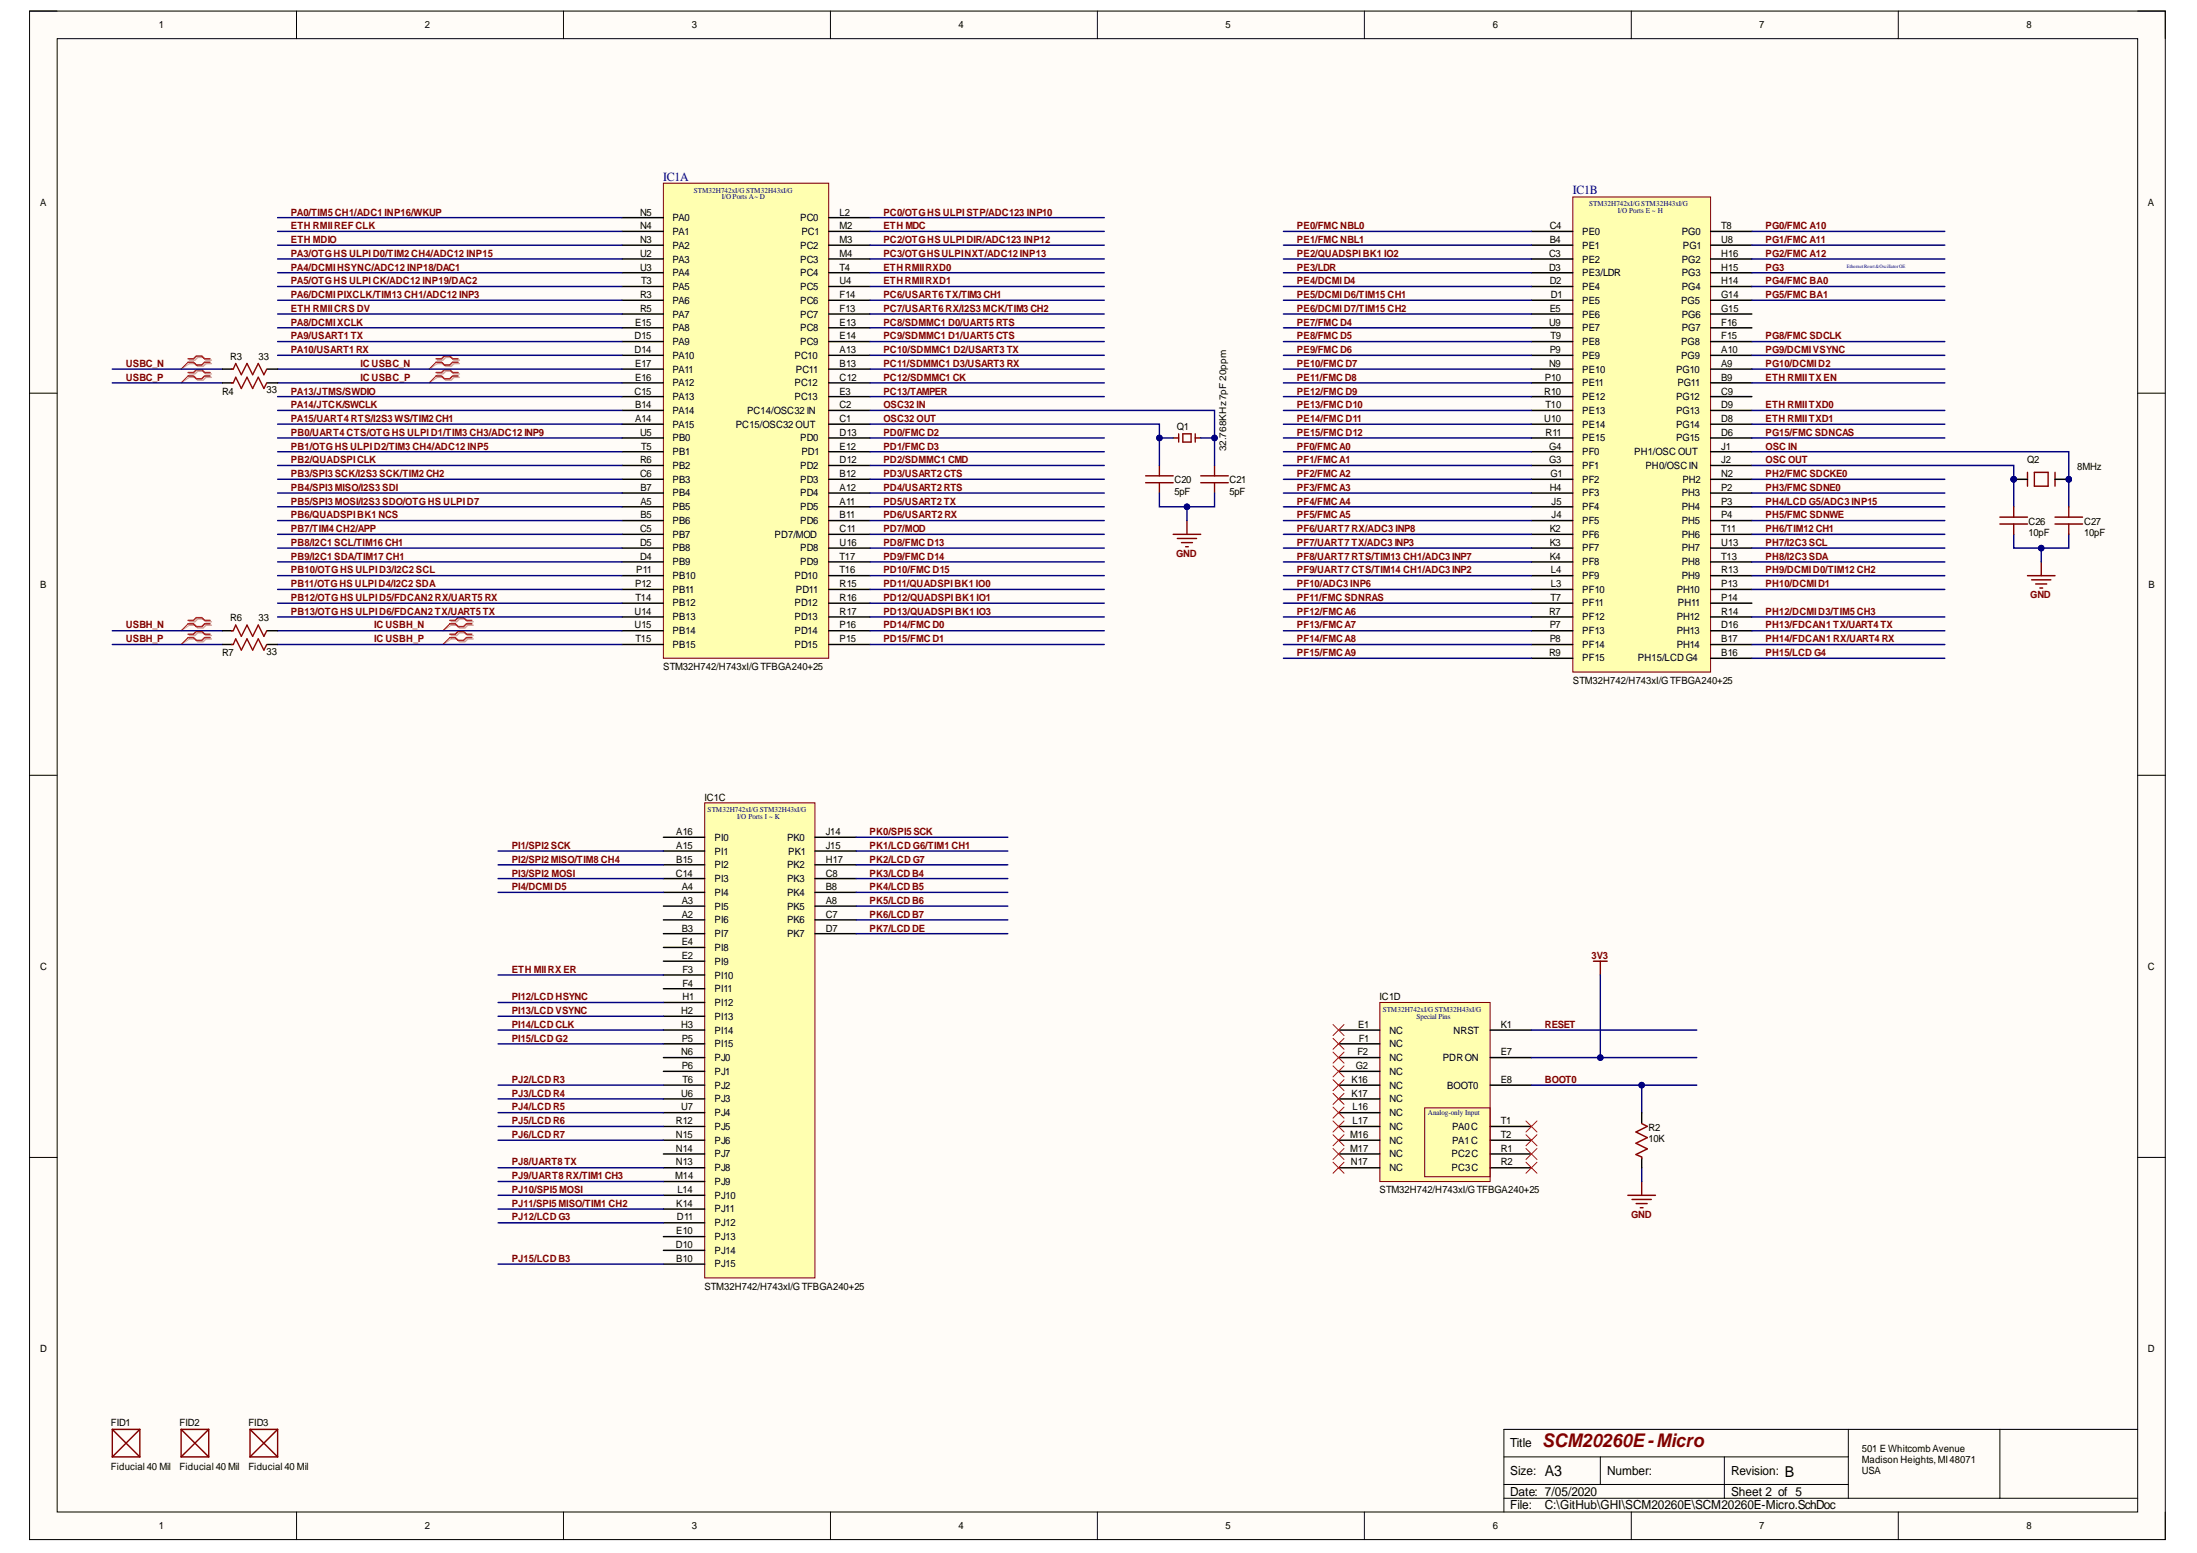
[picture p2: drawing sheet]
<svg xmlns="http://www.w3.org/2000/svg" width="297mm" height="210mm" viewBox="0 0 297 210" stroke-linecap="round" stroke-linejoin="round" font-family="sans-serif">
<defs><g id="words">
<text font-size="2.5" fill="#800000" x="208.5" y="195.6">SCM20260E-Micro</text>
<g font-size="2">
<text x="208.8" y="199.4">A3</text>
<text x="241.3" y="199.7">B</text>
</g>
<g font-size="1.7" fill="#000080">
<text x="89.7" y="24.4">IC1A</text>
<text x="212.7" y="26.3">IC1B</text>
</g>
<g font-size="1.7">
<text x="204.2" y="195.6">Title</text>
<text x="204.2" y="199.4">Size:</text>
<text x="204.2" y="202.1">Date: 7/05/2020</text>
<text x="217.3" y="199.4">Number:</text>
<text x="234.1" y="199.4">Revision:</text>
<text x="234.1" y="202.1">Sheet 2 of 5</text>
<text x="204.2" y="204">File:</text>
<text x="208.8" y="204">C:\GitHub\GHI\SCM20260E\SCM20260E-Micro.SchDoc</text>
</g>
<g font-size="1.4">
<text x="21.5" y="3.8">1</text>
<text x="57.4" y="3.8">2</text>
<text x="93.6" y="3.8">3</text>
<text x="129.6" y="3.8">4</text>
<text x="165.7" y="3.8">5</text>
<text x="201.8" y="3.8">6</text>
<text x="237.9" y="3.8">7</text>
<text x="274" y="3.8">8</text>
<text x="5.4" y="27.8">A</text>
<text x="86.5" y="29.2">N5</text>
<text x="90.9" y="29.9">PA0</text>
<text x="108.2" y="29.9">PC0</text>
<text x="113.5" y="29.2">L2</text>
<text x="290.4" y="27.8">A</text>
<text x="86.5" y="32.9">N3</text>
<text x="86.5" y="31">N4</text>
<text x="86.5" y="34.7">U2</text>
<text x="90.9" y="33.6">PA2</text>
<text x="90.9" y="31.8">PA1</text>
<text x="90.9" y="35.5">PA3</text>
<text x="108.2" y="33.6">PC2</text>
<text x="108.2" y="35.5">PC3</text>
<text x="108.4" y="31.8">PC1</text>
<text x="113.5" y="31">M2</text>
<text x="113.5" y="32.9">M3</text>
<text x="113.5" y="34.7">M4</text>
<text x="209.4" y="34.7">C3</text>
<text x="209.5" y="32.9">B4</text>
<text x="209.5" y="31">C4</text>
<text x="213.9" y="33.6">PE1</text>
<text x="213.9" y="35.5">PE2</text>
<text x="213.9" y="31.8">PE0</text>
<text x="227.4" y="35.5">PG2</text>
<text x="227.4" y="31.8">PG0</text>
<text x="227.5" y="33.6">PG1</text>
<text x="232.7" y="34.7">H16</text>
<text x="232.7" y="31">T8</text>
<text x="232.7" y="32.9">U8</text>
<text x="86.5" y="40.3">R3</text>
<text x="86.5" y="36.6">U3</text>
<text x="86.7" y="38.4">T3</text>
<text x="90.9" y="41.1">PA6</text>
<text x="90.9" y="39.2">PA5</text>
<text x="90.9" y="37.3">PA4</text>
<text x="108.2" y="41.1">PC6</text>
<text x="108.2" y="37.3">PC4</text>
<text x="108.2" y="39.2">PC5</text>
<text x="113.5" y="40.3">F14</text>
<text x="113.5" y="36.6">T4</text>
<text x="113.5" y="38.4">U4</text>
<text x="209.4" y="36.6">D3</text>
<text x="209.5" y="38.4">D2</text>
<text x="209.7" y="40.3">D1</text>
<text x="213.9" y="41.1">PE5</text>
<text x="213.9" y="39.2">PE4</text>
<text x="213.9" y="37.3">PE3/LDR</text>
<text x="227.3" y="41.1">PG5</text>
<text x="227.4" y="39.2">PG4</text>
<text x="227.4" y="37.3">PG3</text>
<text x="232.7" y="40.3">G14</text>
<text x="232.7" y="38.4">H14</text>
<text x="232.7" y="36.6">H15</text>
<text x="85.8" y="47.7">D14</text>
<text x="85.8" y="45.9">D15</text>
<text x="85.9" y="44">E15</text>
<text x="86.5" y="42.2">R5</text>
<text x="90.9" y="46.6">PA9</text>
<text x="90.9" y="44.8">PA8</text>
<text x="90.9" y="42.9">PA7</text>
<text x="108.2" y="44.8">PC8</text>
<text x="108.2" y="46.6">PC9</text>
<text x="108.2" y="42.9">PC7</text>
<text x="113.5" y="47.7">A13</text>
<text x="113.5" y="44">E13</text>
<text x="113.5" y="45.9">E14</text>
<text x="113.5" y="42.2">F13</text>
<text x="209.4" y="44">U9</text>
<text x="209.5" y="42.2">E5</text>
<text x="209.5" y="47.7">P9</text>
<text x="209.6" y="45.9">T9</text>
<text x="213.9" y="42.9">PE6</text>
<text x="213.9" y="46.6">PE8</text>
<text x="213.9" y="44.8">PE7</text>
<text x="227.3" y="46.6">PG8</text>
<text x="227.4" y="44.8">PG7</text>
<text x="227.4" y="42.9">PG6</text>
<text x="232.7" y="47.7">A10</text>
<text x="232.7" y="45.9">F15</text>
<text x="232.7" y="44">F16</text>
<text x="232.7" y="42.2">G15</text>
<text x="30" y="53.3">R4</text>
<text x="31.1" y="48.7">R3</text>
<text x="34.9" y="48.7">33</text>
<text x="36" y="53.2">33</text>
<text x="85.8" y="53.3">C15</text>
<text x="85.9" y="51.5">E16</text>
<text x="85.9" y="49.6">E17</text>
<text x="90.9" y="48.5">PA10</text>
<text x="90.9" y="52.2">PA12</text>
<text x="90.9" y="50.4">PA11</text>
<text x="107.4" y="48.5">PC10</text>
<text x="107.4" y="52.2">PC12</text>
<text x="107.6" y="50.4">PC11</text>
<text x="113.5" y="49.6">B13</text>
<text x="113.5" y="51.5">C12</text>
<text x="113.5" y="53.3">E3</text>
<text x="208.8" y="53.3">R10</text>
<text x="208.8" y="51.5">P10</text>
<text x="209.4" y="49.6">N9</text>
<text x="213.9" y="50.4">PE10</text>
<text x="213.9" y="48.5">PE9</text>
<text x="213.9" y="52.2">PE11</text>
<text x="226.6" y="50.4">PG10</text>
<text x="226.8" y="52.2">PG11</text>
<text x="227.3" y="48.5">PG9</text>
<text x="232.7" y="49.6">A9</text>
<text x="232.7" y="51.5">B9</text>
<text x="232.7" y="53.3">C9</text>
<text x="85.9" y="57">A14</text>
<text x="85.9" y="55.2">B14</text>
<text x="86.5" y="58.9">U5</text>
<text x="90.9" y="57.8">PA15</text>
<text x="90.9" y="55.9">PA14</text>
<text x="90.9" y="54.1">PA13</text>
<text x="90.9" y="59.7">PB0</text>
<text x="99.5" y="57.8">PC15/OSC32 OUT</text>
<text x="101" y="55.9">PC14/OSC32 IN</text>
<text x="107.4" y="54.1">PC13</text>
<text x="108.2" y="59.7">PD0</text>
<text x="113.5" y="57">C1</text>
<text x="113.5" y="55.2">C2</text>
<text x="113.5" y="58.9">D13</text>
<text x="159.1" y="58.1">Q1</text>
<text x="208.8" y="57">U10</text>
<text x="208.9" y="58.9">R11</text>
<text x="208.9" y="55.2">T10</text>
<text x="213.9" y="54.1">PE12</text>
<text x="213.9" y="59.7">PE15</text>
<text x="213.9" y="55.9">PE13</text>
<text x="213.9" y="57.8">PE14</text>
<text x="226.6" y="54.1">PG12</text>
<text x="226.6" y="59.7">PG15</text>
<text x="226.6" y="57.8">PG14</text>
<text x="226.6" y="55.9">PG13</text>
<text x="232.7" y="58.9">D6</text>
<text x="232.7" y="57">D8</text>
<text x="232.7" y="55.2">D9</text>
<text x="86.5" y="64.5">C6</text>
<text x="86.5" y="62.6">R6</text>
<text x="86.7" y="60.8">T5</text>
<text x="90.9" y="65.2">PB3</text>
<text x="90.9" y="63.4">PB2</text>
<text x="90.9" y="61.5">PB1</text>
<text x="108.2" y="65.2">PD3</text>
<text x="108.2" y="63.4">PD2</text>
<text x="108.4" y="61.5">PD1</text>
<text x="113.5" y="64.5">B12</text>
<text x="113.5" y="62.6">D12</text>
<text x="113.5" y="60.8">E12</text>
<text x="158.8" y="65.3">C20</text>
<text x="166.2" y="65.3">C21</text>
<text x="209.4" y="62.6">G3</text>
<text x="209.4" y="60.8">G4</text>
<text x="209.6" y="64.5">G1</text>
<text x="213.9" y="65.2">PF2</text>
<text x="213.9" y="63.4">PF1</text>
<text x="213.9" y="61.5">PF0</text>
<text x="220.9" y="61.5">PH1/OSC OUT</text>
<text x="222.5" y="63.4">PH0/OSCIN</text>
<text x="227.5" y="65.2">PH2</text>
<text x="232.7" y="64.5">N2</text>
<text x="232.7" y="60.8">J1</text>
<text x="232.7" y="62.6">J2</text>
<text x="274.1" y="62.6">Q2</text>
<text x="280.8" y="63.5">8MHz</text>
<text x="86.5" y="71.9">C5</text>
<text x="86.6" y="68.2">A5</text>
<text x="86.6" y="70.1">B5</text>
<text x="86.6" y="66.3">B7</text>
<text x="90.9" y="69">PB5</text>
<text x="90.9" y="70.8">PB6</text>
<text x="90.9" y="67.1">PB4</text>
<text x="108.2" y="69">PD5</text>
<text x="108.2" y="67.1">PD4</text>
<text x="108.2" y="70.8">PD6</text>
<text x="113.5" y="68.2">A11</text>
<text x="113.5" y="66.3">A12</text>
<text x="113.5" y="70.1">B11</text>
<text x="113.5" y="71.9">C11</text>
<text x="158.8" y="66.8">5pF</text>
<text x="166.2" y="66.8">5pF</text>
<text x="209.5" y="66.3">H4</text>
<text x="209.5" y="71.9">K2</text>
<text x="209.8" y="70.1">J4</text>
<text x="209.8" y="68.2">J5</text>
<text x="213.9" y="67.1">PF3</text>
<text x="213.9" y="70.8">PF5</text>
<text x="213.9" y="69">PF4</text>
<text x="227.4" y="67.1">PH3</text>
<text x="227.4" y="69">PH4</text>
<text x="227.4" y="70.8">PH5</text>
<text x="232.7" y="66.3">P2</text>
<text x="232.7" y="68.2">P3</text>
<text x="232.7" y="70.1">P4</text>
<text x="232.7" y="71.9">T11</text>
<text x="274.2" y="70.9">C26</text>
<text x="281.8" y="70.9">C27</text>
<text x="86" y="77.5">P11</text>
<text x="86.5" y="75.6">D4</text>
<text x="86.5" y="73.8">D5</text>
<text x="90.9" y="72.7">PB7</text>
<text x="90.9" y="76.4">PB9</text>
<text x="90.9" y="74.5">PB8</text>
<text x="104.7" y="72.7">PD7/MOD</text>
<text x="108.2" y="76.4">PD9</text>
<text x="108.2" y="74.5">PD8</text>
<text x="113.5" y="77.5">T16</text>
<text x="113.5" y="75.6">T17</text>
<text x="113.5" y="73.8">U16</text>
<text x="209.5" y="73.8">K3</text>
<text x="209.5" y="75.6">K4</text>
<text x="209.7" y="77.5">L4</text>
<text x="213.9" y="72.7">PF6</text>
<text x="213.9" y="74.5">PF7</text>
<text x="213.9" y="76.4">PF8</text>
<text x="227.4" y="72.7">PH6</text>
<text x="227.4" y="76.4">PH8</text>
<text x="227.4" y="74.5">PH7</text>
<text x="232.7" y="77.5">R13</text>
<text x="232.7" y="75.6">T13</text>
<text x="232.7" y="73.8">U13</text>
<text x="274.2" y="72.4">10pF</text>
<text x="281.8" y="72.4">10pF</text>
<text x="5.4" y="79.4">B</text>
<text x="31.1" y="84">R6</text>
<text x="34.9" y="84">33</text>
<text x="85.8" y="83.1">U14</text>
<text x="85.9" y="79.4">P12</text>
<text x="85.9" y="81.2">T14</text>
<text x="90.9" y="78.3">PB10</text>
<text x="90.9" y="80.1">PB11</text>
<text x="90.9" y="82">PB12</text>
<text x="90.9" y="83.8">PB13</text>
<text x="107.4" y="82">PD12</text>
<text x="107.4" y="83.8">PD13</text>
<text x="107.4" y="78.3">PD10</text>
<text x="107.6" y="80.1">PD11</text>
<text x="113.5" y="79.4">R15</text>
<text x="113.5" y="81.2">R16</text>
<text x="113.5" y="83.1">R17</text>
<text x="209.4" y="83.1">R7</text>
<text x="209.6" y="81.2">T7</text>
<text x="209.7" y="79.4">L3</text>
<text x="213.9" y="80.1">PF10</text>
<text x="213.9" y="78.3">PF9</text>
<text x="213.9" y="83.8">PF12</text>
<text x="213.9" y="82">PF11</text>
<text x="226.7" y="80.1">PH10</text>
<text x="226.7" y="83.8">PH12</text>
<text x="226.9" y="82">PH11</text>
<text x="227.4" y="78.3">PH9</text>
<text x="232.7" y="79.4">P13</text>
<text x="232.7" y="81.2">P14</text>
<text x="232.7" y="83.1">R14</text>
<text x="290.5" y="79.4">B</text>
<text x="30" y="88.6">R7</text>
<text x="36" y="88.5">33</text>
<text x="85.8" y="84.9">U15</text>
<text x="85.9" y="86.8">T15</text>
<text x="90.9" y="87.5">PB15</text>
<text x="90.9" y="85.7">PB14</text>
<text x="107.4" y="87.5">PD15</text>
<text x="107.4" y="85.7">PD14</text>
<text x="113.5" y="86.8">P15</text>
<text x="113.5" y="84.9">P16</text>
<text x="209.4" y="88.6">R9</text>
<text x="209.5" y="84.9">P7</text>
<text x="209.5" y="86.8">P8</text>
<text x="213.9" y="85.7">PF13</text>
<text x="213.9" y="87.5">PF14</text>
<text x="213.9" y="89.4">PF15</text>
<text x="221.5" y="89.4">PH15/LCD G4</text>
<text x="226.7" y="87.5">PH14</text>
<text x="226.7" y="85.7">PH13</text>
<text x="232.7" y="88.6">B16</text>
<text x="232.7" y="86.8">B17</text>
<text x="232.7" y="84.9">D16</text>
<text x="89.7" y="90.5">STM32H742/H743xI/GTFBGA240+25</text>
<text x="212.7" y="92.4">STM32H742/H743xI/GTFBGA240+25</text>
<text x="91.4" y="112.9">A16</text>
<text x="95.2" y="108.3">IC1C</text>
<text x="96.6" y="113.7">PI0</text>
<text x="106.4" y="113.7">PK0</text>
<text x="111.7" y="112.9">J14</text>
<text x="91.4" y="118.5">C14</text>
<text x="91.4" y="114.8">A15</text>
<text x="91.4" y="116.6">B15</text>
<text x="96.6" y="115.5">PI1</text>
<text x="96.6" y="117.4">PI2</text>
<text x="96.6" y="119.2">PI3</text>
<text x="106.4" y="119.2">PK3</text>
<text x="106.4" y="117.4">PK2</text>
<text x="106.6" y="115.5">PK1</text>
<text x="111.7" y="118.5">C8</text>
<text x="111.7" y="116.6">H17</text>
<text x="111.7" y="114.8">J15</text>
<text x="92.2" y="124.1">A2</text>
<text x="92.2" y="122.2">A3</text>
<text x="92.2" y="120.3">A4</text>
<text x="92.2" y="125.9">B3</text>
<text x="96.6" y="124.8">PI6</text>
<text x="96.6" y="123">PI5</text>
<text x="96.6" y="121.1">PI4</text>
<text x="106.4" y="123">PK5</text>
<text x="106.4" y="121.1">PK4</text>
<text x="106.4" y="124.8">PK6</text>
<text x="111.7" y="122.2">A8</text>
<text x="111.7" y="120.3">B8</text>
<text x="111.7" y="124.1">C7</text>
<text x="111.7" y="125.9">D7</text>
<text x="5.4" y="131.1">C</text>
<text x="92.2" y="129.6">E2</text>
<text x="92.2" y="127.8">E4</text>
<text x="92.3" y="131.5">F3</text>
<text x="96.6" y="126.7">PI7</text>
<text x="96.6" y="130.4">PI9</text>
<text x="96.6" y="128.5">PI8</text>
<text x="106.4" y="126.7">PK7</text>
<text x="290.4" y="131.1">C</text>
<text x="92.1" y="137.1">H2</text>
<text x="92.3" y="133.4">F4</text>
<text x="92.3" y="135.2">H1</text>
<text x="96.6" y="132.3">PI10</text>
<text x="96.6" y="134.1">PI11</text>
<text x="96.6" y="136">PI12</text>
<text x="96.6" y="137.8">PI13</text>
<text x="186.5" y="135.2">IC1D</text>
<text x="92.1" y="138.9">H3</text>
<text x="92.1" y="142.6">N6</text>
<text x="92.2" y="140.8">P5</text>
<text x="96.6" y="139.7">PI14</text>
<text x="96.6" y="143.4">PJ0</text>
<text x="96.6" y="141.5">PI15</text>
<text x="183.6" y="142.6">F2</text>
<text x="183.6" y="138.9">E1</text>
<text x="183.7" y="140.8">F1</text>
<text x="187.9" y="141.5">NC</text>
<text x="187.9" y="143.4">NC</text>
<text x="187.9" y="139.7">NC</text>
<text x="195.1" y="143.4">PDRON</text>
<text x="196.5" y="139.7">NRST</text>
<text x="202.9" y="142.6">E7</text>
<text x="202.9" y="138.9">K1</text>
<text x="92.1" y="148.2">U6</text>
<text x="92.2" y="144.5">P6</text>
<text x="92.3" y="146.4">T6</text>
<text x="96.6" y="145.3">PJ1</text>
<text x="96.6" y="147.1">PJ2</text>
<text x="96.6" y="149">PJ3</text>
<text x="182.7" y="146.4">K16</text>
<text x="182.7" y="148.2">K17</text>
<text x="183.3" y="144.5">G2</text>
<text x="187.9" y="145.3">NC</text>
<text x="187.9" y="147.1">NC</text>
<text x="187.9" y="149">NC</text>
<text x="195.7" y="147.1">BOOT0</text>
<text x="202.9" y="146.4">E8</text>
<text x="91.4" y="155.7">N14</text>
<text x="91.4" y="153.8">N15</text>
<text x="91.4" y="151.9">R12</text>
<text x="92.1" y="150.1">U7</text>
<text x="96.6" y="154.6">PJ6</text>
<text x="96.6" y="152.7">PJ5</text>
<text x="96.6" y="150.8">PJ4</text>
<text x="182.5" y="153.8">M16</text>
<text x="182.5" y="155.7">M17</text>
<text x="182.9" y="150.1">L16</text>
<text x="182.9" y="151.9">L17</text>
<text x="187.9" y="150.8">NC</text>
<text x="187.9" y="152.7">NC</text>
<text x="187.9" y="154.6">NC</text>
<text x="196.3" y="152.7">PA0C</text>
<text x="196.3" y="154.6">PA1C</text>
<text x="202.9" y="155.7">R1</text>
<text x="202.9" y="151.9">T1</text>
<text x="202.9" y="153.8">T2</text>
<text x="222.9" y="154.4">10K</text>
<text x="222.9" y="152.9">R2</text>
<text x="91.3" y="159.4">M14</text>
<text x="91.4" y="157.5">N13</text>
<text x="91.6" y="161.2">L14</text>
<text x="96.6" y="160.1">PJ9</text>
<text x="96.6" y="158.3">PJ8</text>
<text x="96.6" y="156.4">PJ7</text>
<text x="182.6" y="157.5">N17</text>
<text x="186.5" y="161.2">STM32H742/H743xI/GTFBGA240+25</text>
<text x="187.9" y="156.4">NC</text>
<text x="187.9" y="158.3">NC</text>
<text x="196.2" y="156.4">PC2C</text>
<text x="196.2" y="158.3">PC3C</text>
<text x="202.9" y="157.5">R2</text>
<text x="91.4" y="166.8">E10</text>
<text x="91.4" y="163.1">K14</text>
<text x="91.5" y="165">D11</text>
<text x="96.6" y="165.7">PJ12</text>
<text x="96.6" y="167.6">PJ13</text>
<text x="96.6" y="163.9">PJ11</text>
<text x="96.6" y="162">PJ10</text>
<text x="91.4" y="168.7">D10</text>
<text x="91.4" y="170.5">B10</text>
<text x="96.6" y="171.3">PJ15</text>
<text x="96.6" y="169.4">PJ14</text>
<text x="95.2" y="174.3">STM32H742/H743xI/GTFBGA240+25</text>
<text x="5.4" y="182.7">D</text>
<text x="290.4" y="182.7">D</text>
<text x="15" y="192.8">FID1</text>
<text x="24.3" y="192.8">FID2</text>
<text x="33.6" y="192.8">FID3</text>
<text x="251.7" y="196.2">501 E Whitcomb Avenue</text>
<text x="251.7" y="197.7">Madison Heights,MI48071</text>
<text x="15" y="198.7">Fiducial 40 Mil</text>
<text x="24.3" y="198.7">Fiducial 40 Mil</text>
<text x="33.6" y="198.7">Fiducial 40 Mil</text>
<text x="251.7" y="199.3">USA</text>
<text x="21.5" y="206.7">1</text>
<text x="57.4" y="206.7">2</text>
<text x="93.6" y="206.7">3</text>
<text x="129.6" y="206.7">4</text>
<text x="165.7" y="206.7">5</text>
<text x="201.8" y="206.7">6</text>
<text x="237.9" y="206.7">7</text>
<text x="274" y="206.7">8</text>
</g>
<g font-size="1.4" fill="#800000">
<text x="39.3" y="29.2">PA0/TIM5 CH1/ADC1 INP16/WKUP</text>
<text x="119.4" y="29.2">PC0/OTGHS ULPISTP/ADC123 INP10</text>
<text x="39.3" y="31">ETH RMIIREF CLK</text>
<text x="39.3" y="32.9">ETH MDIO</text>
<text x="39.3" y="34.7">PA3/OTGHS ULPID0/TIM2 CH4/ADC12 INP15</text>
<text x="119.4" y="31">ETH MDC</text>
<text x="119.4" y="32.9">PC2/OTGHS ULPIDIR/ADC123 INP12</text>
<text x="119.4" y="34.7">PC3/OTGHSULPINXT/ADC12 INP13</text>
<text x="175.4" y="31">PE0/FMC NBL0</text>
<text x="175.4" y="32.9">PE1/FMC NBL1</text>
<text x="175.4" y="34.7">PE2/QUADSPIBK1 IO2</text>
<text x="238.7" y="31">PG0/FMC A10</text>
<text x="238.7" y="32.9">PG1/FMC A11</text>
<text x="238.7" y="34.7">PG2/FMC A12</text>
<text x="39.3" y="36.6">PA4/DCMIHSYNC/ADC12 INP18/DAC1</text>
<text x="39.3" y="38.4">PA5/OTGHS ULPICK/ADC12 INP19/DAC2</text>
<text x="39.3" y="40.3">PA6/DCMIPIXCLK/TIM13 CH1/ADC12 INP3</text>
<text x="119.4" y="36.6">ETHRMIIRXD0</text>
<text x="119.4" y="38.4">ETHRMIIRXD1</text>
<text x="119.4" y="40.3">PC6/USART6 TX/TIM3 CH1</text>
<text x="175.4" y="36.6">PE3/LDR</text>
<text x="175.4" y="38.4">PE4/DCMID4</text>
<text x="175.4" y="40.3">PE5/DCMID6/TIM15 CH1</text>
<text x="238.7" y="36.6">PG3</text>
<text x="238.7" y="38.4">PG4/FMC BA0</text>
<text x="238.7" y="40.3">PG5/FMC BA1</text>
<text x="39.3" y="42.2">ETH RMIICRS DV</text>
<text x="39.3" y="45.9">PA9/USART1 TX</text>
<text x="39.3" y="47.7">PA10/USART1 RX</text>
<text x="39.3" y="44">PA8/DCMIXCLK</text>
<text x="119.4" y="42.2">PC7/USART6 RX/I2S3 MCK/TIM3 CH2</text>
<text x="119.4" y="44">PC8/SDMMC1 D0/UART5 RTS</text>
<text x="119.4" y="45.9">PC9/SDMMC1 D1/UART5 CTS</text>
<text x="119.4" y="47.7">PC10/SDMMC1 D2/USART3 TX</text>
<text x="175.4" y="42.2">PE6/DCMID7/TIM15 CH2</text>
<text x="175.4" y="44">PE7/FMC D4</text>
<text x="175.4" y="45.9">PE8/FMC D5</text>
<text x="175.4" y="47.7">PE9/FMC D6</text>
<text x="238.7" y="45.9">PG8/FMC SDCLK</text>
<text x="238.7" y="47.7">PG9/DCMIVSYNC</text>
<text x="17" y="49.6">USBC_N</text>
<text x="17" y="51.5">USBC_P</text>
<text x="39.3" y="53.3">PA13/JTMS/SWDIO</text>
<text x="48.7" y="51.5">IC USBC_P</text>
<text x="48.7" y="49.6">IC USBC_N</text>
<text x="119.4" y="49.6">PC11/SDMMC1 D3/USART3 RX</text>
<text x="119.4" y="51.5">PC12/SDMMC1 CK</text>
<text x="119.4" y="53.3">PC13/TAMPER</text>
<text x="175.4" y="49.6">PE10/FMC D7</text>
<text x="175.4" y="51.5">PE11/FMC D8</text>
<text x="175.4" y="53.3">PE12/FMC D9</text>
<text x="238.7" y="51.5">ETH RMIITX EN</text>
<text x="238.7" y="49.6">PG10/DCMID2</text>
<text x="39.3" y="55.2">PA14/JTCK/SWCLK</text>
<text x="39.3" y="57">PA15/UART4 RTS/I2S3 WS/TIM2 CH1</text>
<text x="39.3" y="58.9">PB0/UART4 CTS/OTGHS ULPID1/TIM3 CH3/ADC12 INP9</text>
<text x="119.4" y="58.9">PD0/FMC D2</text>
<text x="119.4" y="55.2">OSC32 IN</text>
<text x="119.4" y="57">OSC32 OUT</text>
<text x="175.4" y="55.2">PE13/FMC D10</text>
<text x="175.4" y="57">PE14/FMC D11</text>
<text x="175.4" y="58.9">PE15/FMC D12</text>
<text x="238.7" y="55.2">ETH RMIITXD0</text>
<text x="238.7" y="57">ETH RMIITXD1</text>
<text x="238.7" y="58.9">PG15/FMC SDNCAS</text>
<text x="39.3" y="60.8">PB1/OTGHS ULPID2/TIM3 CH4/ADC12 INP5</text>
<text x="39.3" y="62.6">PB2/QUADSPICLK</text>
<text x="39.3" y="64.5">PB3/SPI3 SCK/I2S3 SCK/TIM2 CH2</text>
<text x="119.4" y="60.8">PD1/FMC D3</text>
<text x="119.4" y="64.5">PD3/USART2 CTS</text>
<text x="119.4" y="62.6">PD2/SDMMC1 CMD</text>
<text x="175.4" y="60.8">PF0/FMCA0</text>
<text x="175.4" y="62.6">PF1/FMCA1</text>
<text x="175.4" y="64.5">PF2/FMCA2</text>
<text x="238.7" y="64.5">PH2/FMC SDCKE0</text>
<text x="238.7" y="60.8">OSC IN</text>
<text x="238.7" y="62.6">OSC OUT</text>
<text x="39.3" y="66.3">PB4/SPI3 MISO/I2S3 SDI</text>
<text x="39.3" y="68.2">PB5/SPI3 MOSI/I2S3 SDO/OTGHS ULPID7</text>
<text x="39.3" y="70.1">PB6/QUADSPIBK1 NCS</text>
<text x="39.3" y="71.9">PB7/TIM4 CH2/APP</text>
<text x="119.4" y="66.3">PD4/USART2 RTS</text>
<text x="119.4" y="68.2">PD5/USART2 TX</text>
<text x="119.4" y="70.1">PD6/USART2 RX</text>
<text x="119.4" y="71.9">PD7/MOD</text>
<text x="175.4" y="66.3">PF3/FMCA3</text>
<text x="175.4" y="68.2">PF4/FMCA4</text>
<text x="175.4" y="70.1">PF5/FMCA5</text>
<text x="175.4" y="71.9">PF6/UART7 RX/ADC3 INP8</text>
<text x="238.7" y="66.3">PH3/FMC SDNE0</text>
<text x="238.7" y="68.2">PH4/LCD G5/ADC3 INP15</text>
<text x="238.7" y="70.1">PH5/FMC SDNWE</text>
<text x="238.7" y="71.9">PH6/TIM12 CH1</text>
<text x="39.3" y="75.6">PB9/I2C1 SDA/TIM17 CH1</text>
<text x="39.3" y="73.8">PB8/I2C1 SCL/TIM16 CH1</text>
<text x="39.3" y="77.5">PB10/OTGHS ULPID3/I2C2 SCL</text>
<text x="119.4" y="73.8">PD8/FMC D13</text>
<text x="119.4" y="75.6">PD9/FMC D14</text>
<text x="119.4" y="77.5">PD10/FMC D15</text>
<text x="159" y="75.3">GND</text>
<text x="175.4" y="73.8">PF7/UART7 TX/ADC3 INP3</text>
<text x="175.4" y="75.6">PF8/UART7 RTS/TIM13 CH1/ADC3 INP7</text>
<text x="175.4" y="77.5">PF9/UART7 CTS/TIM14 CH1/ADC3 INP2</text>
<text x="238.7" y="73.8">PH7/I2C3 SCL</text>
<text x="238.7" y="75.6">PH8/I2C3 SDA</text>
<text x="238.7" y="77.5">PH9/DCMID0/TIM12 CH2</text>
<text x="39.3" y="79.4">PB11/OTGHS ULPID4/I2C2 SDA</text>
<text x="39.3" y="81.2">PB12/OTGHS ULPID5/FDCAN2 RX/UART5 RX</text>
<text x="39.3" y="83.1">PB13/OTGHS ULPID6/FDCAN2 TX/UART5 TX</text>
<text x="119.4" y="79.4">PD11/QUADSPIBK1 IO0</text>
<text x="119.4" y="81.2">PD12/QUADSPIBK1 IO1</text>
<text x="119.4" y="83.1">PD13/QUADSPIBK1 IO3</text>
<text x="175.4" y="79.4">PF10/ADC3 INP6</text>
<text x="175.4" y="81.2">PF11/FMC SDNRAS</text>
<text x="175.4" y="83.1">PF12/FMCA6</text>
<text x="238.7" y="79.4">PH10/DCMID1</text>
<text x="238.7" y="83.1">PH12/DCMID3/TIM5 CH3</text>
<text x="274.5" y="80.9">GND</text>
<text x="17" y="84.9">USBH_N</text>
<text x="17" y="86.8">USBH_P</text>
<text x="50.6" y="84.9">IC USBH_N</text>
<text x="50.6" y="86.8">IC USBH_P</text>
<text x="119.4" y="84.9">PD14/FMC D0</text>
<text x="119.4" y="86.8">PD15/FMC D1</text>
<text x="175.4" y="84.9">PF13/FMCA7</text>
<text x="175.4" y="86.8">PF14/FMCA8</text>
<text x="175.4" y="88.6">PF15/FMCA9</text>
<text x="238.7" y="84.9">PH13/FDCAN1 TX/UART4 TX</text>
<text x="238.7" y="86.8">PH14/FDCAN1 RX/UART4 RX</text>
<text x="238.7" y="88.6">PH15/LCD G4</text>
<text x="117.6" y="112.9">PK0/SPI5 SCK</text>
<text x="69.2" y="114.8">PI1/SPI2 SCK</text>
<text x="69.2" y="116.6">PI2/SPI2 MISO/TIM8 CH4</text>
<text x="69.2" y="118.5">PI3/SPI2 MOSI</text>
<text x="117.6" y="114.8">PK1/LCD G6/TIM1 CH1</text>
<text x="117.6" y="116.6">PK2/LCD G7</text>
<text x="117.6" y="118.5">PK3/LCD B4</text>
<text x="69.2" y="120.3">PI4/DCMID5</text>
<text x="117.6" y="120.3">PK4/LCD B5</text>
<text x="117.6" y="122.2">PK5/LCD B6</text>
<text x="117.6" y="124.1">PK6/LCD B7</text>
<text x="117.6" y="125.9">PK7/LCD DE</text>
<text x="69.2" y="131.5">ETH MIIRX ER</text>
<text x="215.2" y="129.6">3V3</text>
<text x="69.2" y="135.2">PI12/LCD HSYNC</text>
<text x="69.2" y="137.1">PI13/LCD VSYNC</text>
<text x="69.2" y="138.9">PI14/LCD CLK</text>
<text x="69.2" y="140.8">PI15/LCD G2</text>
<text x="208.8" y="138.9">RESET</text>
<text x="69.2" y="146.4">PJ2/LCD R3</text>
<text x="69.2" y="148.2">PJ3/LCD R4</text>
<text x="208.8" y="146.4">BOOT0</text>
<text x="69.2" y="150.1">PJ4/LCD R5</text>
<text x="69.2" y="151.9">PJ5/LCD R6</text>
<text x="69.2" y="153.8">PJ6/LCD R7</text>
<text x="69.2" y="157.5">PJ8/UART8 TX</text>
<text x="69.2" y="159.4">PJ9/UART8 RX/TIM1 CH3</text>
<text x="69.2" y="161.2">PJ10/SPI5 MOSI</text>
<text x="69.2" y="165">PJ12/LCD G3</text>
<text x="69.2" y="163.1">PJ11/SPI5 MISO/TIM1 CH2</text>
<text x="220.5" y="164.6">GND</text>
<text x="69.2" y="170.5">PJ15/LCD B3</text>
</g>
<text font-size="1.3" x="165.8" y="61" transform="rotate(-90 165.8 61)">32.768KHz7pF 20ppm</text>
<g font-size="1" fill="#000080">
<text x="93.8" y="26">STM32H742xI/G STM32H43xI/G</text>
<text x="97.6" y="27">I/O Ports A~ D</text>
<text x="214.9" y="27.9">STM32H742xI/G STM32H43xI/G</text>
<text x="218.7" y="28.8">I/O Ports E ~ H</text>
<text x="95.7" y="109.8">STM32H742xI/G STM32H43xI/G</text>
<text x="99.6" y="110.7">I/O Ports I ~ K</text>
<text x="186.9" y="136.7">STM32H742xI/G STM32H43xI/G</text>
<text x="191.5" y="137.7">Special Pins</text>
<text x="193" y="150.8">Analog-only Input</text>
</g>
<text font-size=".7" fill="#000080" x="249.7" y="36.2">EthernetReset&amp;OscillatorOE</text>
</g></defs>
<path d="M4 1.5h288.8v206.6h-288.8z" fill-rule="evenodd" fill="#fffcf8"/>
<path d="M4 1.5h288.8v206.6h-288.8z" fill="none" stroke="#000" stroke-width=".14"/>
<path d="M7.7 5.2h281.3v199.2h-281.3z" fill-rule="evenodd" fill="#fffcf8"/>
<g fill="none" stroke="#000" stroke-width=".14">
<path d="M4 1.5h3.7M7.7 5.2h281.3v199.2h-281.3zM40.1 1.5v3.7M76.2 1.5v3.7M112.3 1.5v3.7M148.4 1.5v3.7M184.5 1.5v3.7M220.6 1.5v3.7M256.7 1.5v3.7M289 1.5h3.8v3.7M4 53.1h3.7M289 53.1h3.8"/>
<path d="M4 104.8h3.7M289 104.8h3.8M4 156.4h3.7M289 156.4h3.8M203.3 196.9h46.6M216.4 196.9v3.7M233.1 196.9v5.6M249.9 193.2v9.3M270.4 193.2v9.3M289 193.2h-85.7v11.2M40.1 204.4v3.7M76.2 204.4v3.7"/>
<path d="M112.3 204.4v3.7M148.4 204.4v3.7M184.5 204.4v3.7M203.3 202.5h85.7M203.3 200.6h46.6M220.6 204.4v3.7M256.7 204.4v3.7M292.8 204.4v3.7"/>
</g>
<path d="M89.7 24.8h22.3v64.2h-22.3z" fill-rule="evenodd" fill="#ffffb0"/>
<path d="M89.7 24.8h22.3v64.2h-22.3z" fill="none" stroke="#800000" stroke-width=".14"/>
<g fill="none" stroke="#000" stroke-width=".19">
<path d="M84.1 29.4h5.6M84.1 31.3h5.6M84.1 33.1h5.6M84.1 35h5.6M84.1 38.7h5.6M84.1 36.9h5.6M112 29.4h5.6M112 31.3h5.6M112 33.1h5.6M112 35h5.6M112 38.7h5.6M112 36.9h5.6"/>
<path d="M84.1 48h5.6M84.1 57.3h5.6M84.1 49.9h5.6M84.1 55.5h5.6M84.1 51.7h5.6M84.1 53.6h5.6M84.1 59.2h5.6M84.1 46.2h5.6M84.1 44.3h5.6M84.1 42.4h5.6M84.1 40.6h5.6M112 48h5.6"/>
<path d="M112 57.3h5.6M112 49.9h5.6M112 55.5h5.6M112 51.7h5.6M112 53.6h5.6M112 59.2h5.6M112 46.2h5.6M112 44.3h5.6M112 42.4h5.6M112 40.6h5.6M84.1 68.5h5.6M84.1 66.6h5.6"/>
<path d="M84.1 70.4h5.6M84.1 64.8h5.6M84.1 72.2h5.6M84.1 75.9h5.6M84.1 74.1h5.6M84.1 62.9h5.6M84.1 61.1h5.6M84.1 77.8h5.6M84.1 79.7h5.6M112 68.5h5.6M112 66.6h5.6M112 70.4h5.6"/>
<path d="M112 64.8h5.6M112 72.2h5.6M112 75.9h5.6M112 74.1h5.6M112 62.9h5.6M112 61.1h5.6M112 77.8h5.6M112 79.7h5.6M84.1 87.1h5.6M84.1 85.3h5.6M84.1 81.5h5.6M84.1 83.4h5.6"/>
<path d="M112 87.1h5.6M112 85.3h5.6M112 81.5h5.6M112 83.4h5.6"/>
</g>
<path d="M212.6 26.6h18.7v64.2h-18.7z" fill-rule="evenodd" fill="#ffffb0"/>
<path d="M212.6 26.6h18.7v64.2h-18.7z" fill="none" stroke="#800000" stroke-width=".14"/>
<g fill="none" stroke="#000" stroke-width=".2">
<path d="M207.1 33.1h5.5M207.1 35h5.5M207.1 31.3h5.5M207.1 38.7h5.5M207.1 36.9h5.5M231.3 33.1h5.6M231.3 35h5.6M231.3 31.3h5.6M231.3 38.7h5.6M231.3 36.9h5.6M207.1 49.9h5.5M207.1 48h5.5"/>
<path d="M207.1 51.7h5.5M207.1 53.6h5.5M207.1 40.6h5.5M207.1 59.2h5.5M207.1 57.3h5.5M207.1 55.5h5.5M207.1 42.4h5.5M207.1 46.2h5.5M207.1 44.3h5.5M231.3 49.9h5.6M231.3 48h5.6M231.3 51.7h5.6"/>
<path d="M231.3 53.6h5.6M231.3 40.6h5.6M231.3 59.2h5.6M231.3 57.3h5.6M231.3 55.5h5.6M231.3 42.4h5.6M231.3 46.2h5.6M231.3 44.3h5.6M207.1 64.8h5.5M207.1 62.9h5.5M207.1 61.1h5.5M207.1 66.6h5.5"/>
<path d="M207.1 70.4h5.5M207.1 68.5h5.5M207.1 72.2h5.5M207.1 74.1h5.5M207.1 75.9h5.5M207.1 79.7h5.5M207.1 77.8h5.5M231.3 64.8h5.6M231.3 62.9h5.6M231.3 61.1h5.6M231.3 66.6h5.6M231.3 70.4h5.6"/>
<path d="M231.3 68.5h5.6M231.3 72.2h5.6M231.3 74.1h5.6M231.3 75.9h5.6M231.3 79.7h5.6M231.3 77.8h5.6M207.1 89h5.5M207.1 87.1h5.5M207.1 85.3h5.5M207.1 81.5h5.5M207.1 83.4h5.5M231.3 89h5.6"/>
<path d="M231.3 87.1h5.6M231.3 85.3h5.6M231.3 81.5h5.6M231.3 83.4h5.6"/>
</g>
<path d="M95.3 108.5h14.9v64.2h-14.9z" fill-rule="evenodd" fill="#ffffb0"/>
<path d="M95.3 108.5h14.9v64.2h-14.9z" fill="none" stroke="#800000" stroke-width=".14"/>
<g fill="none" stroke="#000" stroke-width=".19">
<path d="M89.7 115h5.6M89.7 113.2h5.6M89.7 116.9h5.6M89.7 118.7h5.6M110.2 115h5.6M110.2 113.2h5.6M110.2 116.9h5.6M110.2 118.7h5.6M89.7 124.3h5.6M89.7 122.5h5.6M89.7 120.6h5.6M89.7 126.2h5.6"/>
<path d="M89.7 129.9h5.6M89.7 128.1h5.6M89.7 131.8h5.6M89.7 133.6h5.6M89.7 135.5h5.6M89.7 137.4h5.6M89.7 139.2h5.6M110.2 124.3h5.6M110.2 122.5h5.6M110.2 120.6h5.6M110.2 126.2h5.6M89.7 159.7h5.6"/>
<path d="M89.7 142.9h5.6M89.7 157.8h5.6M89.7 156h5.6M89.7 154.1h5.6M89.7 141.1h5.6M89.7 144.8h5.6M89.7 152.3h5.6M89.7 146.7h5.6M89.7 148.5h5.6M89.7 150.4h5.6M89.7 170.9h5.6M89.7 169h5.6"/>
<path d="M89.7 165.3h5.6M89.7 167.1h5.6M89.7 163.4h5.6M89.7 161.6h5.6"/>
</g>
<path d="M158.6 59.2h.8M159.4 58.6v1.1M159.9 58.6h1.1v1.1h-1.1zM161.6 59.2h.7M161.6 58.6v1.1" fill="none" stroke="#800000" stroke-width=".19"/>
<g fill="none" stroke="#d0a19e" stroke-width=".19">
<path d="M25.6 48.7h.8l.3-.4h.8l.3 .4h.8M25.6 49.1h.8l.3 .4h.8l.3-.4h.8M25.6 50.5h.8l.3-.3h.8l.3 .3h.8M25.6 51h.8l.3 .4h.8l.3-.4h.8M59.1 48.7h.8l.4-.4h.7l.4 .4h.7M59.1 49.1h.8l.4 .4h.7l.4-.4h.7M59.1 50.5h.8l.4-.3h.7l.4 .3h.7M59.1 51h.8l.4 .4h.7l.4-.4h.7M25.6 84h.8l.3-.3h.8l.3 .3h.8M25.6 84.5h.8l.3 .4h.8l.3-.4h.8M25.6 85.9h.8l.3-.4h.8l.3 .4h.8M25.6 86.4h.8l.3 .3h.8l.3-.3h.8"/>
<path d="M61 84h.7l.4-.3h.8l.3 .3h.8M61 84.5h.7l.4 .4h.8l.3-.4h.8M61 85.9h.7l.4-.4h.8l.3 .4h.8M61 86.4h.7l.4 .3h.8l.3-.3h.8"/>
</g>
<path d="M25.6 49.1l-1.1 .8M25.6 51l-1.1 .7M59.1 49.1l-1.1 .8M59.1 51l-1.1 .7M25.6 84.5l-1.1 .8M25.6 86.4l-1.1 .7M61 84.5l-1.1 .8M61 86.4l-1.1 .7" fill="none" stroke="#d0a19e" stroke-width=".14"/>
<g fill="none" stroke="#f00" stroke-width=".19">
<path d="M25.4 48.5h.8l.3-.4h.8l.4 .4h.7M25.4 49h.8l.3 .3h.8l.4-.3h.7M25.4 50.4h.8l.3-.4h.8l.4 .4h.7M25.4 50.8h.8l.3 .4h.8l.4-.4h.7M59 48.5h.7l.4-.4h.7l.4 .4h.7M59 49h.7l.4 .3h.7l.4-.3h.7M59 50.4h.7l.4-.4h.7l.4 .4h.7M59 50.8h.7l.4 .4h.7l.4-.4h.7M25.4 83.9h.8l.3-.4h.8l.4 .4h.7M25.4 84.3h.8l.3 .4h.8l.4-.4h.7M25.4 85.7h.8l.3-.4h.8l.4 .4h.7M25.4 86.2h.8l.3 .3h.8l.4-.3h.7"/>
<path d="M60.8 83.9h.8l.3-.4h.8l.4 .4h.7M60.8 84.3h.8l.3 .4h.8l.4-.4h.7M60.8 85.7h.8l.3-.4h.8l.4 .4h.7M60.8 86.2h.8l.3 .3h.8l.4-.3h.7"/>
</g>
<path d="M25.4 49l-.9 .9M25.4 50.8l-.9 .9M59 49l-1 .9M59 50.8l-1 .9M25.4 84.3l-.9 1M25.4 86.2l-.9 .9M60.8 84.3l-.9 1M60.8 86.2l-.9 .9" fill="none" stroke="#f00" stroke-width=".14"/>
<path d="M15.2 193.2v3.7M15.2 193.2h3.7M15.2 196.9h3.7M15.2 193.2l3.7 3.7M18.9 193.2v3.7M18.9 193.2l-3.7 3.7" fill="none" stroke="#800000" stroke-width=".2"/>
<path d="M186.6 135.5h14.9v24.2h-14.9z" fill-rule="evenodd" fill="#ffffb0"/>
<path d="M186.6 135.5h14.9v24.2h-14.9zM192.6 149.7h8.9v9.3h-8.9z" fill="none" stroke="#800000" stroke-width=".14"/>
<g fill="none" stroke="#000" stroke-width=".2">
<path d="M181 139.2h5.6M201.5 139.2h5.6M181 142.9h5.6M181 146.7h5.6M181 141.1h5.6M181 144.8h5.6M181 148.5h5.6M181 150.4h5.6M181 152.3h5.6M181 154.1h5.6M181 156h5.6M181 157.8h5.6"/>
<path d="M201.5 142.9h5.6M201.5 146.7h5.6M201.5 152.3h5.6M201.5 154.1h5.6M201.5 156h5.6M201.5 157.8h5.6"/>
</g>
<g fill="none" stroke="#f00" stroke-width=".14">
<path d="M180.2 138.5l1.5 1.5M181.7 138.5l-1.5 1.5M180.2 140.3l1.5 1.5M180.2 142.2l1.5 1.5M180.2 144.1l1.5 1.5M180.2 145.9l1.5 1.5M180.2 147.8l1.5 1.5M180.2 149.6l1.5 1.5M180.2 151.5l1.5 1.5M180.2 153.4l1.5 1.5M180.2 155.2l1.5 1.5M180.2 157.1l1.5 1.5"/>
<path d="M181.7 140.3l-1.5 1.5M181.7 142.2l-1.5 1.5M181.7 144.1l-1.5 1.5M181.7 145.9l-1.5 1.5M181.7 147.8l-1.5 1.5M181.7 149.6l-1.5 1.5M181.7 151.5l-1.5 1.5M181.7 153.4l-1.5 1.5M181.7 155.2l-1.5 1.5M181.7 157.1l-1.5 1.5M206.3 151.5l1.5 1.5M206.3 153.4l1.5 1.5"/>
<path d="M206.3 155.2l1.5 1.5M206.3 157.1l1.5 1.5M207.8 151.5l-1.5 1.5M207.8 153.4l-1.5 1.5M207.8 155.2l-1.5 1.5M207.8 157.1l-1.5 1.5"/>
</g>
<path d="M158.6 72.2h3.7M159.2 72.8h2.6M159.7 73.3h1.5M160.3 73.9h.4M160.5 70.4v1.8" fill="none" stroke="#800000" stroke-width=".19"/>
<path d="M274.1 77.8h3.7M274.7 78.4h2.6M275.2 78.9h1.5M275.8 79.5h.4M276 75.9v1.9M215.4 129.9h1.9M216.4 129.9v1.9M222 159.7v1.9M220.1 161.6h3.7M220.6 162.1h2.7M221.2 162.7h1.5M221.8 163.2h.3" fill="none" stroke="#800000" stroke-width=".2"/>
<circle cx="272.3" cy="64.8" r=".38" fill="#000080"/>
<circle cx="272.3" cy="64.8" r=".38" fill="none" stroke="#000080" stroke-width=".14"/>
<circle cx="279.7" cy="64.8" r=".37" fill="#000080"/>
<circle cx="279.7" cy="64.8" r=".37" fill="none" stroke="#000080" stroke-width=".14"/>
<path d="M274.1 63.8v1.9M275.1 63.8h1.8v1.9h-1.8zM277.8 63.8v1.9" fill="none" stroke="#800000" stroke-width=".2"/>
<path d="M272.3 64.8h1.8" fill="none" stroke="#000" stroke-width=".2"/>
<circle cx="272.3" cy="64.8" r=".38" fill="#000080"/>
<circle cx="272.3" cy="64.8" r=".38" fill="none" stroke="#000080" stroke-width=".14"/>
<path d="M277.8 64.8h1.9" fill="none" stroke="#000" stroke-width=".2"/>
<circle cx="279.7" cy="64.8" r=".37" fill="#000080"/>
<circle cx="279.7" cy="64.8" r=".37" fill="none" stroke="#000080" stroke-width=".14"/>
<path d="M24.5 193.2v3.7M24.5 193.2h3.7M24.5 196.9h3.7M24.5 193.2l3.7 3.7M28.2 193.2v3.7M28.2 193.2l-3.7 3.7M33.8 193.2h3.7M33.8 196.9h3.7M33.8 193.2v3.7M33.8 193.2l3.7 3.7M37.5 193.2v3.7M37.5 193.2l-3.7 3.7" fill="none" stroke="#800000" stroke-width=".2"/>
<path d="M154.9 65.2h3.7M154.9 64.3h3.7M156.8 62.9v1.4M156.8 65.2v1.4M162.3 65.2h3.8M162.3 64.3h3.8M164.2 62.9v1.4M164.2 65.2v1.4" fill="none" stroke="#800000" stroke-width=".19"/>
<path d="M276 74.1v1.8" fill="none" stroke="#000080" stroke-width=".2"/>
<circle cx="276" cy="74.1" r=".37" fill="#000080"/>
<circle cx="276" cy="74.1" r=".37" fill="none" stroke="#000080" stroke-width=".14"/>
<g fill="none" stroke="#000080" stroke-width=".19">
<path d="M37.5 38.7h46.6M37.5 36.9h46.6M37.5 35h46.6M37.5 33.1h46.6M37.5 31.3h46.6M37.5 29.4h46.6M15.2 51.7h14.9M15.2 49.9h14.9M37.5 51.7h46.6M37.5 49.9h46.6M37.5 59.2h46.6M37.5 57.3h46.6"/>
<path d="M37.5 55.5h46.6M37.5 53.6h46.6M37.5 48h46.6M37.5 46.2h46.6M37.5 44.3h46.6M37.5 42.4h46.6M37.5 40.6h46.6M117.6 57.3h39.2v5.6M117.6 59.2h31.7M37.5 79.7h46.6M37.5 77.8h46.6M37.5 75.9h46.6"/>
<path d="M37.5 74.1h46.6M37.5 72.2h46.6M37.5 70.4h46.6M37.5 68.5h46.6M37.5 66.6h46.6M37.5 64.8h46.6M37.5 62.9h46.6M37.5 61.1h46.6M117.6 79.7h31.7M117.6 77.8h31.7M117.6 75.9h31.7M117.6 74.1h31.7"/>
<path d="M117.6 72.2h31.7M117.6 70.4h31.7M117.6 68.5h31.7M117.6 66.6h31.7M117.6 64.8h31.7M117.6 62.9h31.7M117.6 61.1h31.7M15.2 87.1h14.9M15.2 85.3h14.9M37.5 87.1h46.6M37.5 85.3h46.6M37.5 83.4h46.6"/>
<path d="M37.5 81.5h46.6M117.6 87.1h31.7M117.6 85.3h31.7M117.6 83.4h31.7M117.6 81.5h31.7M67.3 118.7h22.4M67.3 116.9h22.4M67.3 115h22.4M115.8 118.7h20.5M115.8 116.9h20.5M115.8 115h20.5M115.8 113.2h20.5"/>
<path d="M67.3 139.2h22.4M67.3 137.4h22.4M67.3 135.5h22.4M67.3 131.8h22.4M67.3 120.6h22.4M115.8 120.6h20.5M115.8 126.2h20.5M115.8 124.3h20.5M115.8 122.5h20.5M67.3 159.7h22.4M67.3 157.8h22.4M67.3 154.1h22.4"/>
<path d="M67.3 152.3h22.4M67.3 150.4h22.4M67.3 148.5h22.4M67.3 146.7h22.4M67.3 141.1h22.4M67.3 170.9h22.4M67.3 165.3h22.4M67.3 163.4h22.4M67.3 161.6h22.4"/>
</g>
<circle cx="156.8" cy="59.2" r=".37" fill="#000080"/>
<circle cx="156.8" cy="59.2" r=".37" fill="none" stroke="#000080" stroke-width=".14"/>
<path d="M117.6 55.5h46.6v7.4" fill="none" stroke="#000080" stroke-width=".19"/>
<circle cx="164.2" cy="59.2" r=".37" fill="#000080"/>
<circle cx="164.2" cy="59.2" r=".37" fill="none" stroke="#000080" stroke-width=".14"/>
<g fill="none" stroke="#000080" stroke-width=".19">
<path d="M117.6 38.7h31.7M117.6 36.9h31.7M117.6 35h31.7M117.6 33.1h31.7M117.6 31.3h31.7M117.6 29.4h31.7M117.6 53.6h31.7M117.6 51.7h31.7M117.6 49.9h31.7M117.6 48h31.7M117.6 46.2h31.7M117.6 44.3h31.7"/>
<path d="M117.6 42.4h31.7M117.6 40.6h31.7M156.8 66.6v1.9h3.7v1.9"/>
</g>
<circle cx="160.5" cy="68.5" r=".37" fill="#000080"/>
<circle cx="160.5" cy="68.5" r=".37" fill="none" stroke="#000080" stroke-width=".14"/>
<path d="M156.8 59.2h1.8" fill="none" stroke="#000080" stroke-width=".19"/>
<circle cx="156.8" cy="59.2" r=".37" fill="#000080"/>
<circle cx="156.8" cy="59.2" r=".37" fill="none" stroke="#000080" stroke-width=".14"/>
<path d="M164.2 66.6v1.9h-3.7" fill="none" stroke="#000080" stroke-width=".19"/>
<circle cx="160.5" cy="68.5" r=".37" fill="#000080"/>
<circle cx="160.5" cy="68.5" r=".37" fill="none" stroke="#000080" stroke-width=".14"/>
<path d="M162.3 59.2h1.9" fill="none" stroke="#000080" stroke-width=".19"/>
<circle cx="164.2" cy="59.2" r=".37" fill="#000080"/>
<circle cx="164.2" cy="59.2" r=".37" fill="none" stroke="#000080" stroke-width=".14"/>
<g fill="none" stroke="#000080" stroke-width=".2">
<path d="M173.5 38.7h33.6M173.5 36.9h33.6M173.5 35h33.6M173.5 33.1h33.6M173.5 31.3h33.6M173.5 59.2h33.6M173.5 57.3h33.6M173.5 55.5h33.6M173.5 53.6h33.6M173.5 51.7h33.6M173.5 49.9h33.6M173.5 48h33.6"/>
<path d="M173.5 46.2h33.6M173.5 44.3h33.6M173.5 42.4h33.6M173.5 40.6h33.6M173.5 79.7h33.6M173.5 77.8h33.6M173.5 75.9h33.6M173.5 74.1h33.6M173.5 72.2h33.6M173.5 70.4h33.6M173.5 68.5h33.6M173.5 66.6h33.6"/>
<path d="M173.5 64.8h33.6M173.5 62.9h33.6M173.5 61.1h33.6M173.5 89h33.6M173.5 87.1h33.6M173.5 85.3h33.6M173.5 83.4h33.6M173.5 81.5h33.6M207.1 146.7h22.3"/>
</g>
<circle cx="222" cy="146.7" r=".38" fill="#000080"/>
<circle cx="222" cy="146.7" r=".38" fill="none" stroke="#000080" stroke-width=".14"/>
<path d="M207.1 142.9h22.3" fill="none" stroke="#000080" stroke-width=".2"/>
<circle cx="216.4" cy="142.9" r=".37" fill="#000080"/>
<circle cx="216.4" cy="142.9" r=".37" fill="none" stroke="#000080" stroke-width=".14"/>
<g fill="none" stroke="#000080" stroke-width=".2">
<path d="M236.9 62.9h35.4v5.6M236.9 79.7h26M236.9 77.8h26M236.9 75.9h26M236.9 74.1h26M236.9 72.2h26M236.9 70.4h26M236.9 68.5h26M236.9 66.6h26M236.9 64.8h26M236.9 89h26M236.9 87.1h26"/>
<path d="M236.9 85.3h26M236.9 83.4h26M207.1 139.2h22.3"/>
</g>
<circle cx="272.3" cy="64.8" r=".38" fill="#000080"/>
<circle cx="272.3" cy="64.8" r=".38" fill="none" stroke="#000080" stroke-width=".14"/>
<path d="M236.9 61.1h42.8v7.4" fill="none" stroke="#000080" stroke-width=".2"/>
<circle cx="279.7" cy="64.8" r=".37" fill="#000080"/>
<circle cx="279.7" cy="64.8" r=".37" fill="none" stroke="#000080" stroke-width=".14"/>
<g fill="none" stroke="#000080" stroke-width=".2">
<path d="M236.9 38.7h26M236.9 36.9h26M236.9 35h26M236.9 33.1h26M236.9 31.3h26M236.9 59.2h26M236.9 57.3h26M236.9 55.5h26M236.9 51.7h26M236.9 49.9h26M236.9 48h26M236.9 46.2h26"/>
<path d="M236.9 40.6h26M272.3 72.2v1.9h7.4v-1.9"/>
</g>
<circle cx="276" cy="74.1" r=".37" fill="#000080"/>
<circle cx="276" cy="74.1" r=".37" fill="none" stroke="#000080" stroke-width=".14"/>
<path d="M216.4 131.8v11.1" fill="none" stroke="#000080" stroke-width=".2"/>
<circle cx="216.4" cy="142.9" r=".37" fill="#000080"/>
<circle cx="216.4" cy="142.9" r=".37" fill="none" stroke="#000080" stroke-width=".14"/>
<path d="M222 146.7v3.7M222 157.8v1.9" fill="none" stroke="#000080" stroke-width=".2"/>
<circle cx="222" cy="146.7" r=".38" fill="#000080"/>
<circle cx="222" cy="146.7" r=".38" fill="none" stroke="#000080" stroke-width=".14"/>
<path d="M270.4 70.8h3.7M270.4 69.9h3.7M272.3 68.5v1.4M272.3 70.8v1.4M277.8 70.8h3.8M277.8 69.9h3.8M279.7 68.5v1.4M279.7 70.8v1.4" fill="none" stroke="#800000" stroke-width=".2"/>
<path d="M222 150.4v1.4M222 156.5v1.3" fill="none" stroke="#000" stroke-width=".2"/>
<path d="M222 151.9l.7 .3-1.5 .8 1.5 .8-1.5 .7 1.5 .8-1.5 .7 .8 .4v.2" fill="none" stroke="#980000" stroke-width=".2"/>
<path d="M30.1 49.9h1.3M30.1 51.7h1.3M36.1 49.9h1.4M36.1 51.7h1.4M30.1 87.1h1.3M30.1 85.3h1.3M36.1 87.1h1.4M36.1 85.3h1.4" fill="none" stroke="#000" stroke-width=".19"/>
<path d="M31.3 49.9h.2l.4-.8 .7 1.5 .8-1.5 .8 1.5 .7-1.5 .8 1.5 .4-.7M31.3 51.7h.2l.4-.7 .7 1.5 .8-1.5 .8 1.5 .7-1.5 .8 1.5 .4-.8M31.3 87.1h.2l.4-.8 .7 1.6 .8-1.6 .8 1.6 .7-1.6 .8 1.6 .4-.8M31.3 85.3h.2l.4-.8 .7 1.5 .8-1.5 .8 1.5 .7-1.5 .8 1.5 .4-.7" fill="none" stroke="#980000" stroke-width=".19"/>
<use href="#words"/>
</svg>
